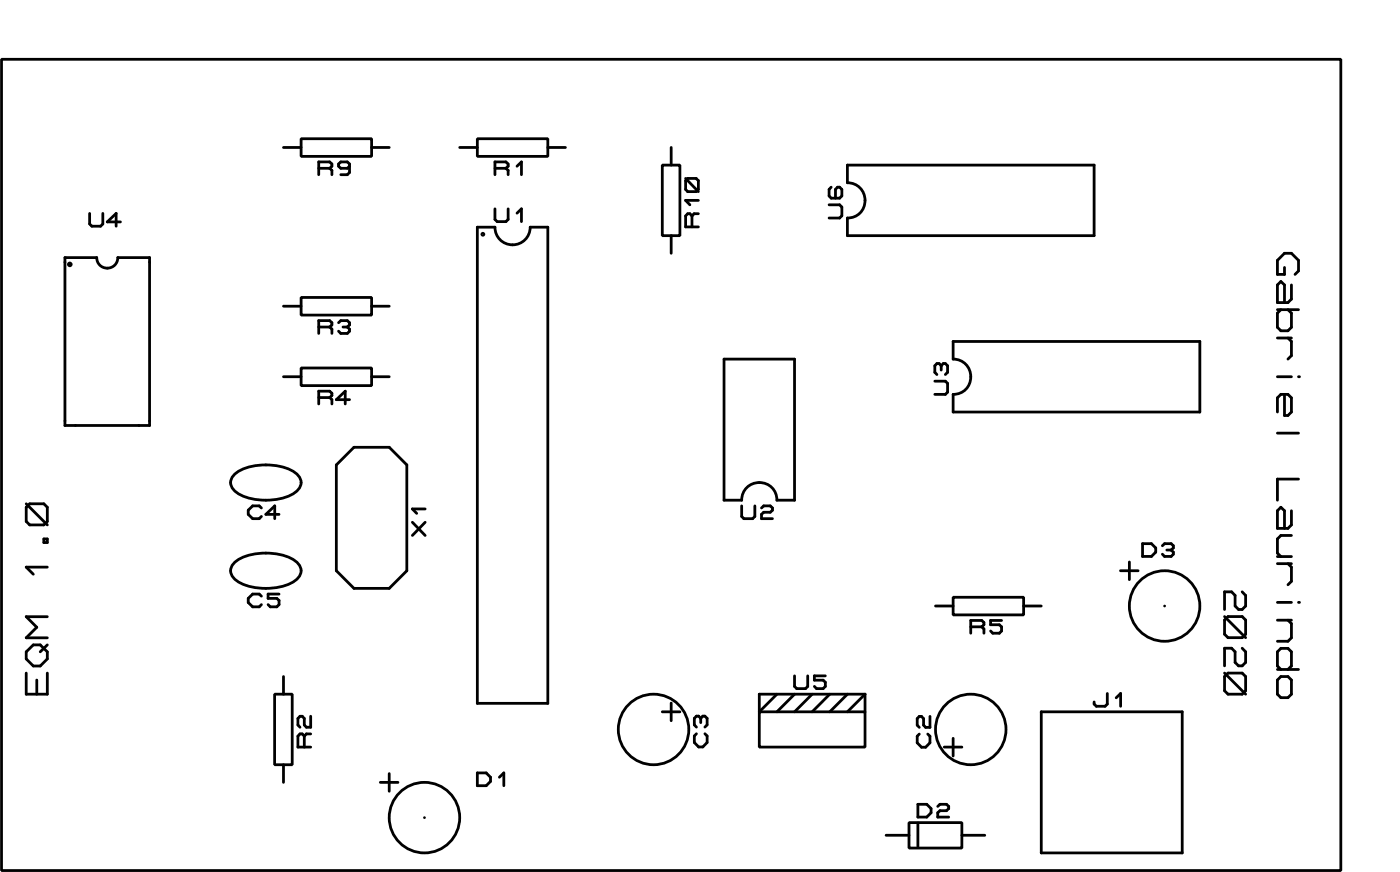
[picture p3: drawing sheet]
<svg xmlns="http://www.w3.org/2000/svg" width="101mm" height="63mm" viewBox="0 0 101 63" stroke-linecap="round" stroke-linejoin="round" font-family="sans-serif">
<g fill="none" stroke="#000" stroke-width=".2">
<path d="M.1 4.3h96.5v58.4h-96.5zM4.7 18.5h2.3a.76 .76 0 0 0 .7 .8 .76 .76 0 0 0 .8-.8h2.3v12.1h-6.1zM6.5 15.4v.7l.1 .2h.6l.2-.2v-.7M8.7 16h-1l.7-.6v.9M20.4 10.6h1.3M21.7 10h5.1v1.3h-5.1zM23 12.1h.8M23.8 12.1l.1-.1v-.2l-.1-.1h-.8v.9M23.8 12.1l.1 .2v.3M25.2 12l-.2 .1h-.4l-.2-.1v-.2l.2-.1h.4l.2 .1v.6l-.2 .2h-.4M26.8 10.6h1.2M33.1 10.6h1.3"/>
<path d="M34.4 10h5.1v1.3h-5.1zM34.4 16.4h1.3a1.27 1.27 0 0 0 1.2 1.2 1.27 1.27 0 0 0 1.3-1.2h1.3v34.2h-5.1zM35.7 15v.8l.1 .2h.7l.1-.2v-.8M35.7 12.1h.8M36.5 12.1l.1-.1v-.2l-.1-.1h-.8v.9M36.5 12.1l.1 .2v.3M37.3 15.3l.3-.3v1M37.3 12l.3-.3v.9M39.5 10.6h1.2M47.7 11.9h1.3v5.1h-1.3zM48.4 10.6v1.3M48.4 17v1.2"/>
<path d="M49.4 12.8l.9 1M49.6 12.8h.6l.1 .2v.6l-.1 .2h-.6l-.2-.2v-.6zM49.9 15.5l-.2-.1h-.1l-.2 .1v.8h.9M49.9 15.5v.8M50.3 15.4h-.3l-.1 .1M50.3 14.4h-.9l.3 .3M59.7 14.7h.8l.2 .2v.6l-.2 .2h-.8M59.9 13.5l-.2 .1v.5l.2 .2h.6l.2-.2v-.5l-.2-.1h-.1l-.2 .1v.7M61.1 11.9h17.7v5.1h-17.7v-1.3a1.27 1.27 0 0 0 1.2-1.3 1.27 1.27 0 0 0-1.2-1.2zM92.6 19.3v.5h-.5v-1.1l.5-.5h.5l.5 .5v.8l-.3 .3M1.9 36.5l.2-.2h1.1l.2 .2v1l-.2 .3h-1.1l-.2-.3zM1.9 36.3l1.5 1.5"/>
<path d="M3.2 38.8h.2v.3h-.2zM17 34.1a4.2 4.2 0 0 1 4.4 0 .78 .78 0 0 1 0 1.3 4.2 4.2 0 0 1-4.4 0 .78 .78 0 0 1 0-1.3zM18.8 36.6l-.1-.2h-.5l-.3 .3v.3l.3 .3h.5l.1-.1M20.1 37h-.9l.6-.6v.9M20.4 27.1h1.3M20.4 22h1.3M21.7 21.4h5.1v1.3h-5.1zM21.7 26.5h5.1v1.3h-5.1zM23 23.5h.8M23 28.6h.8M23.8 23.5l.1-.1v-.2l-.1-.1h-.8v.9M23.8 28.6l.1-.1v-.2l-.1-.1h-.8v.9"/>
<path d="M23.8 23.5l.1 .2v.3M23.8 28.6l.1 .2v.3M24.2 33.5l1.3-1.3h2.5l1.3 1.3v7.6l-1.3 1.3h-2.5l-1.3-1.3zM24.4 23.2l.2-.1h.4l.2 .1v.2l-.2 .1M24.7 23.5h.3M25 23.5l.2 .2v.1l-.2 .2h-.4l-.2-.2M25.2 28.8h-1l.7-.6v.9M26.8 27.1h1.2M26.8 22h1.2M29.7 37.6l.9 1M30.6 37.6l-.9 1M30.6 36.6h-.9l.3 .4"/>
<path d="M52.2 25.9h5.1v10.1h-1.3a1.27 1.27 0 0 0-1.3-1.3 1.27 1.27 0 0 0-1.3 1.3h-1.2zM53.4 36.4v.8l.2 .1h.6l.2-.1v-.8M54.9 36.6l.1-.2h.5l.2 .2v.1l-.2 .2h-.5l-.1 .1v.3h.8M67.4 27.4h.7l.2 .2v.6l-.2 .2h-.7M67.8 26.3l.2-.1h.1l.2 .1v.5l-.2 .2M67.8 26.3l-.1-.1h-.2l-.1 .1v.5l.1 .2M67.8 26.3v.3M68.7 24.6h17.8v5.1h-17.8v-1.3a1.27 1.27 0 0 0 1.3-1.3 1.27 1.27 0 0 0-1.3-1.2zM82.3 39.1h.7l.3 .4v.3l-.3 .3h-.7zM83.8 39.3l.1-.2h.5l.2 .2v.2l-.2 .1M84.1 39.6h.3M84.4 39.6l.2 .2v.1l-.2 .2h-.5l-.1-.2"/>
<path d="M92.1 22.3h1.5M92.1 24.3h1M92.1 27.1h1M92.1 31.2h1.5M92.3 22.3l-.2 .2v1.1l.2 .2h.5l.3-.2v-1.1l-.3-.2M92.6 28.4v1.5h.2l.3-.2v-1.1l-.3-.2h-.5l-.2 .2v1.1M92.8 24.3l.3 .3v1l-.3 .3M93.1 20.5v1l-.3 .3h-.7v-1.3l.2-.2 .3 .2v1.3M93.1 36.8v1l-.3 .2h-.7v-1.2l.2-.3 .3 .3v1.2M93.1 38.6h-.8l-.2 .2v1l.2 .3M93.6 27.1h.1M93.6 34.5h-1.5v1.5"/>
<path d="M1.9 46.9l.5-.5h.5l.5 .5v.5l-.5 .6h-.5l-.5-.6zM1.9 48.5v1.5h1.5v-1.5M2.6 49v1M3.4 46.4l-.5 .5M3.4 44.4h-1.5l.7 .8-.7 .7h1.5M3.4 40.8h-1.5l.5 .5M17 40.5a4.2 4.2 0 0 1 4.4 0 .78 .78 0 0 1 0 1.2 4.2 4.2 0 0 1-4.4 0 .78 .78 0 0 1 0-1.2zM18.8 42.9l-.1-.1h-.5l-.3 .3v.3l.3 .3h.5l.1-.2M19.8 50h1.3v5.1h-1.3zM20.1 42.8h-.8v.3h.6l.2 .1v.3l-.2 .2h-.4l-.2-.2M20.4 48.7v1.3M20.4 55.1v1.2"/>
<path d="M21.9 53l-.1-.2h-.2l-.1 .2v.8h.9M21.9 53v.8M22.4 51.6v.8h-.3l-.2-.2v-.5l-.1-.1h-.2l-.1 .1v.5l.1 .2M22.4 52.8h-.3l-.2 .2M27.4 56.3h1.3M28 55.7v1.3M30.6 58.9h.1M34.4 55.7h.6l.3 .3v.3l-.3 .3h-.6zM36 56l.3-.3v.9M47.7 51.3h1.3M48.4 50.6v1.3M50.2 52.8l-.2 .2v.5l.3 .3h.3l.4-.3v-.5l-.2-.2"/>
<path d="M50.5 51.7l.1-.1h.2l.2 .1v.5l-.2 .2M50.5 51.7l-.2-.1h-.1l-.2 .1v.5l.2 .2M50.5 51.7v.3M54.7 51.3h7.6v2.5h-7.6zM56 50l-1.3 1.3v-1.3h7.6M57.3 48.7v.7l.1 .2h.6l.2-.2v-.7M57.3 50l-1.3 1.3M58.5 50l-1.2 1.3M59.5 48.7h-.8v.3h.6l.2 .1v.3l-.2 .2h-.5l-.1-.2M59.8 50l-1.3 1.3M61.1 50l-1.3 1.3M62.3 50v1.3"/>
<path d="M62.3 50l-1.2 1.3M65.5 59.2h3.8v1.9h-3.8zM66.1 57.9h.7l.3 .3v.3l-.3 .3h-.7zM66.1 59.3v1.7M66.2 52.9l-.1 .1v.5l.3 .3h.3l.3-.3v-.5l-.1-.1M67 51.6v.8h-.3l-.1-.2v-.5l-.2-.1h-.2l-.1 .1v.5l.1 .2M67.4 43.6h1.3M67.6 58.1l.1-.2h.5l.2 .2v.1l-.2 .2h-.5l-.1 .1v.3h.8M68 53.8h1.3M68.7 43h5.1v1.3h-5.1zM68.7 53.2v1.2M70 45.1h.7"/>
<path d="M70.7 45.1l.2-.1v-.2l-.2-.1h-.7v.9M70.7 45.1l.2 .2v.3M72.2 44.7h-.8v.3h.6l.2 .1v.3l-.2 .2h-.5l-.1-.2M73.8 43.6h1.2M75 51.3h10.2v10.1h-10.2zM79.8 49.9v.8l-.2 .2h-.6l-.2-.2v-.2M80.4 50.2l.4-.3v1M80.7 41.1h1.3M81.4 40.5v1.2M83.9 43.6h.1M88.2 48.7l.3-.2h1l.3 .2v1l-.3 .3h-1l-.3-.3zM88.2 44.6l.3-.2h1l.3 .2v1.1l-.3 .2h-1l-.3-.2z"/>
<path d="M88.2 44.4l1.6 1.5M88.2 48.5l1.6 1.5M89.5 46.7l.3 .2v.8l-.3 .2h-.2l-.3-.2v-.8l-.2-.2h-.6v1.2M89.5 42.6l.3 .3v.7l-.3 .3h-.2l-.3-.3v-.7l-.2-.3h-.6v1.3M92.1 40.1h1M92.1 40.6h1M92.1 43.4h1M92.1 44.7h1M92.1 48.2h1.5M92.3 48.2l-.2-.2v-1.1l.2-.2h.5l.3 .2v1.1l-.3 .2M92.3 48.7h.5l.3 .3v1l-.3 .2h-.5l-.2-.2v-1zM92.8 40.6l.3 .2v1.1l-.3 .2"/>
<path d="M92.8 44.7l.3 .2v1l-.3 .3h-.7M93.6 43.4h.1M63.9 60.1h1.6M69.3 60.1h1.7"/>
<circle cx="5" cy="19" r=".1"/>
<circle cx="34.8" cy="16.9" r=".07"/>
<circle cx="30.6" cy="58.9" r="2.54"/>
<circle cx="47.1" cy="52.5" r="2.54"/>
<circle cx="70" cy="52.5" r="2.54"/>
<circle cx="83.9" cy="43.6" r="2.54"/>
</g>
</svg>
